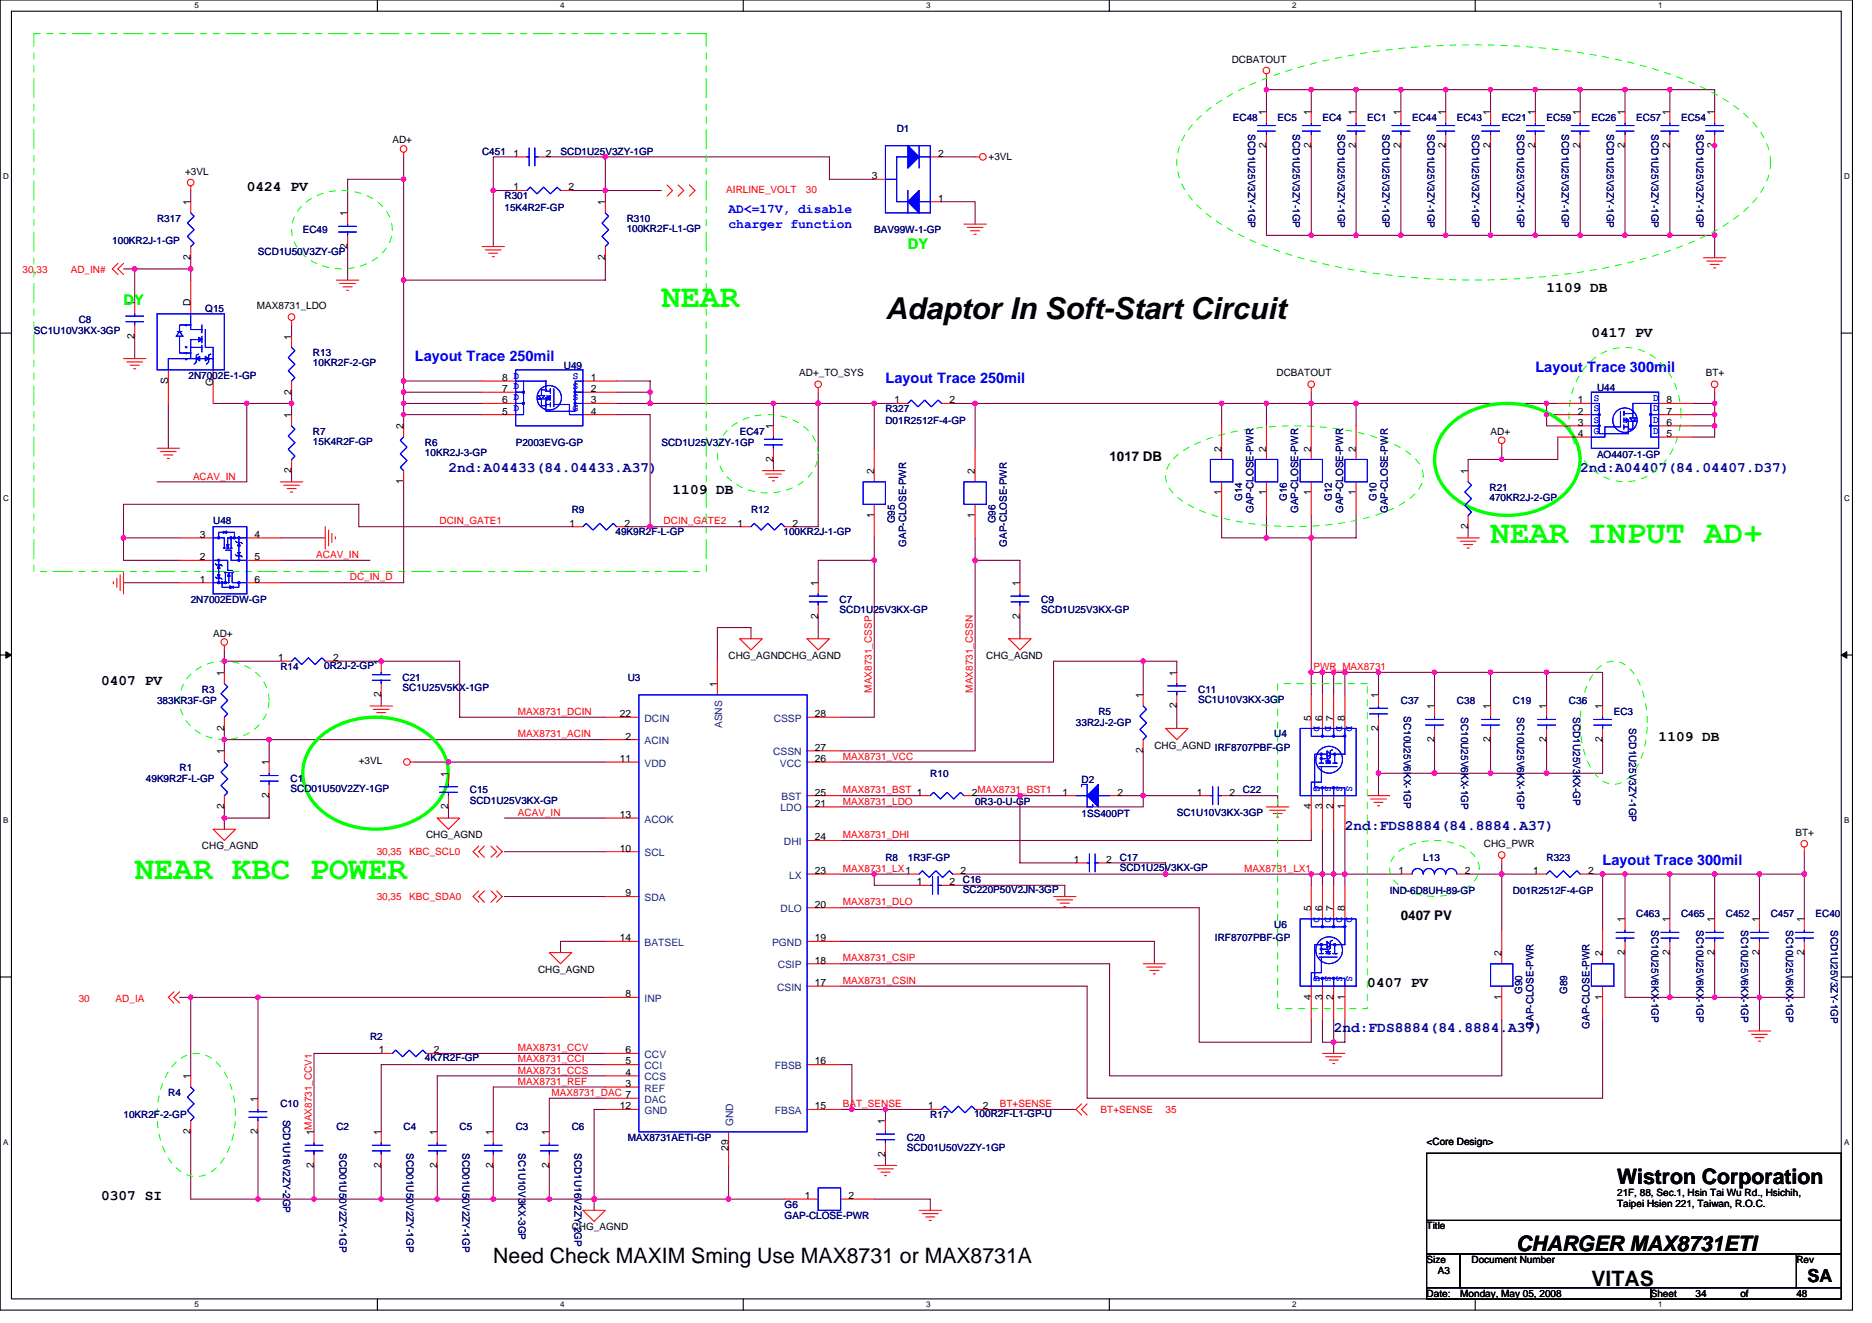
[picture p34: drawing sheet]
<svg xmlns="http://www.w3.org/2000/svg" width="297mm" height="210mm" viewBox="0 0 297 210" stroke-linecap="round" stroke-linejoin="round" font-family="sans-serif">
<defs><g id="words">
<g font-size="5.1" fill="#0f0">
<text x="104.9" y="48.8">NEAR</text>
<text x="236.5" y="86.1">NEAR INPUT AD+</text>
<text x="21.4" y="139.4">NEAR KBC POWER</text>
</g>
<text font-size="4.8" x="140.5" y="50.7">Adaptor In Soft-Start Circuit</text>
<g font-size="3.4">
<text x="256.6" y="187.9">Wistron Corporation</text>
<text x="78.3" y="200.4">Need Check MAXIM Sming Use MAX8731 or MAX8731A</text>
<text x="240.6" y="198.5">CHARGER MAX8731ETI</text>
<text x="252.5" y="204">VITAS</text>
</g>
<text font-size="2.8" x="286.8" y="203.4">SA</text>
<g font-size="2.3">
<text x="39.2" y="30.4">0424 PV</text>
<text x="245.4" y="46.4">1109 DB</text>
<text x="252.5" y="53.5">0417 PV</text>
<text x="106.7" y="78.4">1109 DB</text>
<text x="16" y="108.6">0407 PV</text>
<text x="263.2" y="117.5">1109 DB</text>
<text x="217" y="156.6">0407 PV</text>
<text x="16" y="190.4">0307 SI</text>
</g>
<g font-size="2.3" fill="#0f0">
<text x="144.1" y="39.5">DY</text>
<text x="19.6" y="48.4">DY</text>
</g>
<g font-size="2.3" fill="#00f">
<text x="28.8" y="51.7">.</text>
<text x="28.8" y="55.3">.</text>
<text x="28.8" y="56.2">.</text>
<text x="28.8" y="57">.</text>
<text x="32.4" y="57">.</text>
<text x="65.8" y="57.3">Layout Trace 250mil</text>
<text x="243.6" y="59">Layout Trace 300mil</text>
<text x="140.5" y="60.8">Layout Trace 250mil</text>
<text x="254.3" y="137.3">Layout Trace 300mil</text>
</g>
<g font-size="2.3" fill="#0000a0">
<text x="71.2" y="74.8">2nd:A04433(84.04433.A37)</text>
<text x="250.7" y="74.8">2nd:A04407(84.04407.D37)</text>
<text x="213.4" y="131.7">2nd:FDS8884(84.8884.A37)</text>
<text x="211.6" y="163.7">2nd:FDS8884(84.8884.A37)</text>
</g>
<g font-size="2.1" fill="#00f">
<text x="115.6" y="33.8">AD&lt;=17V, disable</text>
<text x="115.6" y="36.2">charger function</text>
</g>
<g font-size="2.1">
<text x="176.1" y="73.1">1017 DB</text>
<text x="222.3" y="146">0407 PV</text>
</g>
<g font-size="1.6">
<text x="195.4" y="9.9">DCBATOUT</text>
<text x="62.3" y="22.8">AD+</text>
<text x="200.9" y="23.5" transform="rotate(-90 200.9 23.5)">2</text>
<text x="200.9" y="18.3" transform="rotate(-90 200.9 18.3)">1</text>
<text x="208" y="23.5" transform="rotate(-90 208 23.5)">2</text>
<text x="208" y="18.3" transform="rotate(-90 208 18.3)">1</text>
<text x="215.2" y="23.5" transform="rotate(-90 215.2 23.5)">2</text>
<text x="215.2" y="18.3" transform="rotate(-90 215.2 18.3)">1</text>
<text x="222.3" y="23.5" transform="rotate(-90 222.3 23.5)">2</text>
<text x="222.3" y="18.3" transform="rotate(-90 222.3 18.3)">1</text>
<text x="229.4" y="23.5" transform="rotate(-90 229.4 23.5)">2</text>
<text x="229.4" y="18.3" transform="rotate(-90 229.4 18.3)">1</text>
<text x="236.5" y="23.5" transform="rotate(-90 236.5 23.5)">2</text>
<text x="236.5" y="18.3" transform="rotate(-90 236.5 18.3)">1</text>
<text x="243.6" y="23.5" transform="rotate(-90 243.6 23.5)">2</text>
<text x="243.6" y="18.3" transform="rotate(-90 243.6 18.3)">1</text>
<text x="250.7" y="23.5" transform="rotate(-90 250.7 23.5)">2</text>
<text x="250.7" y="18.3" transform="rotate(-90 250.7 18.3)">1</text>
<text x="257.8" y="23.5" transform="rotate(-90 257.8 23.5)">2</text>
<text x="257.8" y="18.3" transform="rotate(-90 257.8 18.3)">1</text>
<text x="264.9" y="23.5" transform="rotate(-90 264.9 23.5)">2</text>
<text x="264.9" y="18.3" transform="rotate(-90 264.9 18.3)">1</text>
<text x="272.1" y="23.5" transform="rotate(-90 272.1 23.5)">2</text>
<text x="272.1" y="18.3" transform="rotate(-90 272.1 18.3)">1</text>
<text x="29.4" y="27.7">+3VL</text>
<text x="81.5" y="24.9">1</text>
<text x="86.6" y="24.9">2</text>
<text x="138.4" y="28.4">3</text>
<text x="148.9" y="24.9">2</text>
<text x="156.9" y="25.4">+3VL</text>
<text x="30.2" y="32.5" transform="rotate(-90 30.2 32.5)">1</text>
<text x="55.1" y="34.3" transform="rotate(-90 55.1 34.3)">1</text>
<text x="81.5" y="30.2">1</text>
<text x="90.2" y="30.2">2</text>
<text x="96" y="32.5" transform="rotate(-90 96 32.5)">1</text>
<text x="148.9" y="32">1</text>
<text x="30.2" y="41.3" transform="rotate(-90 30.2 41.3)">2</text>
<text x="55.1" y="39.5" transform="rotate(-90 55.1 39.5)">2</text>
<text x="96" y="41.3" transform="rotate(-90 96 41.3)">2</text>
<text x="21.4" y="53.7" transform="rotate(-90 21.4 53.7)">2</text>
<text x="21.4" y="48.5" transform="rotate(-90 21.4 48.5)">1</text>
<text x="30.2" y="48.5" transform="rotate(-90 30.2 48.5)">D</text>
<text x="40.8" y="49.1">MAX8731_LDO</text>
<text x="46.2" y="53.9" transform="rotate(-90 46.2 53.9)">1</text>
<text x="126.8" y="59.7">AD+_TO_SYS</text>
<text x="202.6" y="59.7">DCBATOUT</text>
<text x="270.7" y="59.7">BT+</text>
<text x="26.7" y="61" transform="rotate(-90 26.7 61)">S</text>
<text x="33.8" y="61.2" transform="rotate(-90 33.8 61.2)">G</text>
<text x="46.2" y="62.6" transform="rotate(-90 46.2 62.6)">2</text>
<text x="79.7" y="65.8">5</text>
<text x="79.7" y="64">6</text>
<text x="79.7" y="62.2">7</text>
<text x="79.7" y="60.4">8 D</text>
<text x="93.7" y="60.4">1</text>
<text x="93.7" y="62.2">2</text>
<text x="93.7" y="64">3</text>
<text x="93.7" y="65.8">4</text>
<text x="141.9" y="64">1</text>
<text x="150.6" y="64">2</text>
<text x="250.4" y="64">1</text>
<text x="250.4" y="65.8">2</text>
<text x="264.4" y="65.8">7</text>
<text x="264.4" y="64">8</text>
<text x="46.2" y="66.3" transform="rotate(-90 46.2 66.3)">1</text>
<text x="64" y="68.1" transform="rotate(-90 64 68.1)">2</text>
<text x="122.7" y="68.1" transform="rotate(-90 122.7 68.1)">1</text>
<text x="193.8" y="71.6" transform="rotate(-90 193.8 71.6)">2</text>
<text x="200.9" y="71.6" transform="rotate(-90 200.9 71.6)">2</text>
<text x="208" y="71.6" transform="rotate(-90 208 71.6)">2</text>
<text x="215.2" y="71.6" transform="rotate(-90 215.2 71.6)">2</text>
<text x="236.5" y="69">AD+</text>
<text x="250.4" y="67.5">3</text>
<text x="250.4" y="69.3">4</text>
<text x="264.4" y="69.3">5</text>
<text x="264.4" y="67.5">6</text>
<text x="46.2" y="75.1" transform="rotate(-90 46.2 75.1)">2</text>
<text x="64" y="76.8" transform="rotate(-90 64 76.8)">1</text>
<text x="122.7" y="73.3" transform="rotate(-90 122.7 73.3)">2</text>
<text x="138.7" y="75.2" transform="rotate(-90 138.7 75.2)">2</text>
<text x="154.7" y="75.2" transform="rotate(-90 154.7 75.2)">2</text>
<text x="232.9" y="75.2" transform="rotate(-90 232.9 75.2)">1</text>
<text x="90.4" y="83.5">1</text>
<text x="99.1" y="83.5">2</text>
<text x="117" y="83.5">1</text>
<text x="125.7" y="83.5">2</text>
<text x="138.7" y="82.2" transform="rotate(-90 138.7 82.2)">1</text>
<text x="154.7" y="82.2" transform="rotate(-90 154.7 82.2)">1</text>
<text x="193.8" y="78.6" transform="rotate(-90 193.8 78.6)">1</text>
<text x="200.9" y="78.6" transform="rotate(-90 200.9 78.6)">1</text>
<text x="208" y="78.6" transform="rotate(-90 208 78.6)">1</text>
<text x="215.2" y="78.6" transform="rotate(-90 215.2 78.6)">1</text>
<text x="232.9" y="83.9" transform="rotate(-90 232.9 83.9)">2</text>
<text x="31.7" y="88.9">2</text>
<text x="31.7" y="85.3">3</text>
<text x="40.4" y="85.3">4</text>
<text x="40.4" y="88.9">5</text>
<text x="31.7" y="92.4">1</text>
<text x="40.4" y="92.4">6</text>
<text x="129.8" y="93" transform="rotate(-90 129.8 93)">1</text>
<text x="161.8" y="93" transform="rotate(-90 161.8 93)">1</text>
<text x="33.8" y="101">AD+</text>
<text x="129.8" y="98.2" transform="rotate(-90 129.8 98.2)">2</text>
<text x="161.8" y="98.2" transform="rotate(-90 161.8 98.2)">2</text>
<text x="35.6" y="107.2" transform="rotate(-90 35.6 107.2)">1</text>
<text x="44.1" y="104.9">1</text>
<text x="52.8" y="104.9">2</text>
<text x="60.5" y="105.4" transform="rotate(-90 60.5 105.4)">1</text>
<text x="115.6" y="104.5">CHG_AGNDCHG_AGND</text>
<text x="156.5" y="104.5">CHG_AGND</text>
<text x="186.7" y="107.2" transform="rotate(-90 186.7 107.2)">1</text>
<text x="60.5" y="110.6" transform="rotate(-90 60.5 110.6)">2</text>
<text x="98.4" y="113.8">22</text>
<text x="113.8" y="109" transform="rotate(-90 113.8 109)">1</text>
<text x="129.3" y="113.8">28</text>
<text x="181.4" y="110.8" transform="rotate(-90 181.4 110.8)">1</text>
<text x="186.7" y="112.4" transform="rotate(-90 186.7 112.4)">2</text>
<text x="218.7" y="110.8" transform="rotate(-90 218.7 110.8)">1</text>
<text x="227.6" y="112.5" transform="rotate(-90 227.6 112.5)">1</text>
<text x="236.5" y="112.5" transform="rotate(-90 236.5 112.5)">1</text>
<text x="245.4" y="112.5" transform="rotate(-90 245.4 112.5)">1</text>
<text x="254.3" y="112.5" transform="rotate(-90 254.3 112.5)">1</text>
<text x="35.6" y="119.7" transform="rotate(-90 35.6 119.7)">1</text>
<text x="35.6" y="116" transform="rotate(-90 35.6 116)">2</text>
<text x="99.2" y="117.3">2</text>
<text x="129.3" y="119.1">27</text>
<text x="181.4" y="119.5" transform="rotate(-90 181.4 119.5)">2</text>
<text x="183.2" y="118.8">CHG_AGND IRF8707PBF-GP</text>
<text x="208" y="114.3" transform="rotate(-90 208 114.3)">5</text>
<text x="209.8" y="114.3" transform="rotate(-90 209.8 114.3)">6</text>
<text x="211.6" y="114.3" transform="rotate(-90 211.6 114.3)">7</text>
<text x="213.4" y="114.3" transform="rotate(-90 213.4 114.3)">8</text>
<text x="218.7" y="116" transform="rotate(-90 218.7 116)">2</text>
<text x="227.6" y="117.7" transform="rotate(-90 227.6 117.7)">2</text>
<text x="236.5" y="117.7" transform="rotate(-90 236.5 117.7)">2</text>
<text x="245.4" y="117.7" transform="rotate(-90 245.4 117.7)">2</text>
<text x="254.3" y="117.7" transform="rotate(-90 254.3 117.7)">2</text>
<text x="42.7" y="121.4" transform="rotate(-90 42.7 121.4)">1</text>
<text x="56.9" y="121.3">+3VL</text>
<text x="71.1" y="123.2" transform="rotate(-90 71.1 123.2)">1</text>
<text x="98.4" y="120.9">11</text>
<text x="129.3" y="120.9">26</text>
<text x="35.6" y="128.4" transform="rotate(-90 35.6 128.4)">2</text>
<text x="42.7" y="126.6" transform="rotate(-90 42.7 126.6)">2</text>
<text x="71.1" y="128.4" transform="rotate(-90 71.1 128.4)">2</text>
<text x="98.4" y="129.8">13</text>
<text x="129.3" y="126.2">25</text>
<text x="129.3" y="128">21</text>
<text x="154.2" y="126.2">2MAX8731_BST1</text>
<text x="168.6" y="126.2">1</text>
<text x="177.3" y="126.2">2</text>
<text x="189.9" y="126.2">1</text>
<text x="195.1" y="126.2">2</text>
<text x="208" y="128.4" transform="rotate(-90 208 128.4)">4</text>
<text x="209.8" y="128.4" transform="rotate(-90 209.8 128.4)">3</text>
<text x="211.6" y="128.4" transform="rotate(-90 211.6 128.4)">2</text>
<text x="213.4" y="128.4" transform="rotate(-90 213.4 128.4)">1</text>
<text x="32" y="134.8">CHG_AGND</text>
<text x="67.6" y="133">CHG_AGND</text>
<text x="98.4" y="135.1">10</text>
<text x="129.3" y="133.3">24</text>
<text x="170.4" y="136.9">1</text>
<text x="175.5" y="136.9">2</text>
<text x="235.5" y="134.4">CHG_PWR</text>
<text x="284.9" y="132.6">BT+</text>
<text x="99.2" y="142.2">9</text>
<text x="129.3" y="138.7">23</text>
<text x="129.3" y="144">20</text>
<text x="145.5" y="140.4">1</text>
<text x="150.6" y="140.4">2</text>
<text x="152.4" y="138.7">2</text>
<text x="221.9" y="138.7">1</text>
<text x="232.4" y="138.7">2</text>
<text x="243.3" y="138.7">1</text>
<text x="252" y="138.7">2</text>
<text x="98.4" y="149.3">14</text>
<text x="129.3" y="149.3">19</text>
<text x="208" y="144.5" transform="rotate(-90 208 144.5)">5</text>
<text x="209.8" y="144.5" transform="rotate(-90 209.8 144.5)">6</text>
<text x="211.6" y="144.5" transform="rotate(-90 211.6 144.5)">7</text>
<text x="213.4" y="144.5" transform="rotate(-90 213.4 144.5)">8</text>
<text x="257.8" y="146.3" transform="rotate(-90 257.8 146.3)">1</text>
<text x="264.9" y="146.3" transform="rotate(-90 264.9 146.3)">1</text>
<text x="272.1" y="146.3" transform="rotate(-90 272.1 146.3)">1</text>
<text x="279.2" y="146.3" transform="rotate(-90 279.2 146.3)">1</text>
<text x="286.3" y="146.3" transform="rotate(-90 286.3 146.3)">1</text>
<text x="85.4" y="154.3">CHG_AGND</text>
<text x="129.3" y="152.9">18</text>
<text x="238.3" y="151.7" transform="rotate(-90 238.3 151.7)">2</text>
<text x="254.3" y="151.7" transform="rotate(-90 254.3 151.7)">2</text>
<text x="257.8" y="151.5" transform="rotate(-90 257.8 151.5)">2</text>
<text x="264.9" y="151.5" transform="rotate(-90 264.9 151.5)">2</text>
<text x="272.1" y="151.5" transform="rotate(-90 272.1 151.5)">2</text>
<text x="279.2" y="151.5" transform="rotate(-90 279.2 151.5)">2</text>
<text x="286.3" y="151.5" transform="rotate(-90 286.3 151.5)">2</text>
<text x="99.2" y="158.2">8</text>
<text x="129.3" y="156.4">17</text>
<text x="208" y="158.6" transform="rotate(-90 208 158.6)">4</text>
<text x="209.8" y="158.6" transform="rotate(-90 209.8 158.6)">3</text>
<text x="211.6" y="158.6" transform="rotate(-90 211.6 158.6)">2</text>
<text x="213.4" y="158.6" transform="rotate(-90 213.4 158.6)">1</text>
<text x="238.3" y="158.6" transform="rotate(-90 238.3 158.6)">1</text>
<text x="254.3" y="158.6" transform="rotate(-90 254.3 158.6)">1</text>
<text x="60.1" y="167.1">1</text>
<text x="68.9" y="167.1">2</text>
<text x="99.2" y="167.1">6</text>
<text x="30.2" y="171.2" transform="rotate(-90 30.2 171.2)">1</text>
<text x="99.2" y="168.9">5</text>
<text x="99.2" y="170.7">4</text>
<text x="99.2" y="172.4">3</text>
<text x="129.3" y="168.9">16</text>
<text x="30.2" y="180" transform="rotate(-90 30.2 180)">2</text>
<text x="40.9" y="180" transform="rotate(-90 40.9 180)">2</text>
<text x="40.9" y="174.8" transform="rotate(-90 40.9 174.8)">1</text>
<text x="98.4" y="176">12</text>
<text x="129.3" y="176">15</text>
<text x="140.5" y="178.3" transform="rotate(-90 140.5 178.3)">1</text>
<text x="147.3" y="176">1</text>
<text x="156" y="176">2</text>
<text x="49.8" y="185.3" transform="rotate(-90 49.8 185.3)">2</text>
<text x="49.8" y="180.1" transform="rotate(-90 49.8 180.1)">1MAX8731_CCV1</text>
<text x="60.5" y="185.3" transform="rotate(-90 60.5 185.3)">2</text>
<text x="60.5" y="180.1" transform="rotate(-90 60.5 180.1)">1</text>
<text x="69.4" y="185.3" transform="rotate(-90 69.4 185.3)">2</text>
<text x="69.4" y="180.1" transform="rotate(-90 69.4 180.1)">1</text>
<text x="78.2" y="185.3" transform="rotate(-90 78.2 185.3)">2</text>
<text x="78.2" y="180.1" transform="rotate(-90 78.2 180.1)">1</text>
<text x="87.1" y="185.3" transform="rotate(-90 87.1 185.3)">2</text>
<text x="87.1" y="180.1" transform="rotate(-90 87.1 180.1)">1</text>
<text x="115.6" y="182.6" transform="rotate(-90 115.6 182.6)">29</text>
<text x="140.5" y="183.5" transform="rotate(-90 140.5 183.5)">2</text>
<text x="226.4" y="181.7">&lt;Core Design&gt;</text>
<text x="127.7" y="190.2">1</text>
<text x="134.6" y="190.2">2</text>
<text x="256.6" y="189.7">21F, 88, Sec.1, Hsin Tai Wu Rd., Hsichih,</text>
<text x="256.6" y="191.5">Taipei Hsien 221, Taiwan, R.O.C.</text>
<text x="90.7" y="195.2">CHG_AGND</text>
<text x="226.4" y="195.1">Title</text>
<text x="226.4" y="200.4">Size</text>
<text x="228.2" y="202.2">A3</text>
<text x="233.5" y="200.4">Document Number</text>
<text x="285" y="200.4">Rev</text>
<text x="226.4" y="205.7">Date:</text>
<text x="231.7" y="205.7">Monday, May 05, 2008</text>
<text x="261.9" y="205.7">Sheet</text>
<text x="269" y="205.7">34</text>
<text x="276.2" y="205.7">of</text>
<text x="285" y="205.7">48</text>
</g>
<g font-size="1.6" fill="#000080">
<text x="142.3" y="21">D1</text>
<text x="195.6" y="19.2">EC48</text>
<text x="198.1" y="21.3" transform="rotate(90 198.1 21.3)">SCD1U25V3ZY-1GP</text>
<text x="202.7" y="19.2">EC5</text>
<text x="205.2" y="21.3" transform="rotate(90 205.2 21.3)">SCD1U25V3ZY-1GP</text>
<text x="209.8" y="19.2">EC4</text>
<text x="212.3" y="21.3" transform="rotate(90 212.3 21.3)">SCD1U25V3ZY-1GP</text>
<text x="217" y="19.2">EC1</text>
<text x="219.4" y="21.3" transform="rotate(90 219.4 21.3)">SCD1U25V3ZY-1GP</text>
<text x="224.1" y="19.2">EC44</text>
<text x="226.5" y="21.3" transform="rotate(90 226.5 21.3)">SCD1U25V3ZY-1GP</text>
<text x="231.2" y="19.2">EC43</text>
<text x="233.6" y="21.3" transform="rotate(90 233.6 21.3)">SCD1U25V3ZY-1GP</text>
<text x="238.3" y="19.2">EC21</text>
<text x="240.7" y="21.3" transform="rotate(90 240.7 21.3)">SCD1U25V3ZY-1GP</text>
<text x="245.4" y="19.2">EC59</text>
<text x="247.8" y="21.3" transform="rotate(90 247.8 21.3)">SCD1U25V3ZY-1GP</text>
<text x="252.5" y="19.2">EC26</text>
<text x="254.9" y="21.3" transform="rotate(90 254.9 21.3)">SCD1U25V3ZY-1GP</text>
<text x="259.6" y="19.2">EC57</text>
<text x="262.1" y="21.3" transform="rotate(90 262.1 21.3)">SCD1U25V3ZY-1GP</text>
<text x="266.7" y="19.2">EC54</text>
<text x="269.2" y="21.3" transform="rotate(90 269.2 21.3)">SCD1U25V3ZY-1GP</text>
<text x="76.5" y="24.5">C451</text>
<text x="88.9" y="24.5">SCD1U25V3ZY-1GP</text>
<text x="24.9" y="35.2">R317</text>
<text x="80" y="31.6">R301</text>
<text x="80" y="33.4">15K4R2F-GP</text>
<text x="99.4" y="35.2">R310</text>
<text x="17.8" y="38.8">100KR2J-1-GP</text>
<text x="40.9" y="40.5">SCD1U50V3ZY-GP</text>
<text x="48" y="37">EC49</text>
<text x="99.4" y="36.8">100KR2F-L1-GP</text>
<text x="138.7" y="37">BAV99W-1-GP</text>
<text x="5.4" y="53">SC1U10V3KX-3GP</text>
<text x="12.5" y="51.2">C8</text>
<text x="32.6" y="49.4">Q15</text>
<text x="49.7" y="56.5">R13</text>
<text x="49.7" y="58.1">10KR2F-2-GP</text>
<text x="89.5" y="58.5">U49</text>
<text x="29.9" y="60.1">2N7002E-1-GP</text>
<text x="140.5" y="65.4">R327</text>
<text x="253.4" y="62">U44</text>
<text x="49.7" y="69">R7</text>
<text x="49.7" y="70.6">15K4R2F-GP</text>
<text x="67.4" y="70.8">R6</text>
<text x="81.8" y="70.8">P2003EVG-GP</text>
<text x="104.9" y="70.8">SCD1U25V3ZY-1GP</text>
<text x="117.4" y="69">EC47</text>
<text x="140.5" y="67.2">D01R2512F-4-GP</text>
<text x="67.4" y="72.4">10KR2J-3-GP</text>
<text x="236.3" y="77.9">R21</text>
<text x="253.4" y="72.7">AO4407-1-GP</text>
<text x="33.8" y="83.2">U48</text>
<text x="90.7" y="81.4">R9</text>
<text x="119.2" y="81.4">R12</text>
<text x="142" y="83" transform="rotate(-90 142 83)">G95</text>
<text x="158" y="83" transform="rotate(-90 158 83)">G96</text>
<text x="197.1" y="79.5" transform="rotate(-90 197.1 79.5)">G14</text>
<text x="198.9" y="81.4" transform="rotate(-90 198.9 81.4)">GAP-CLOSE-PWR</text>
<text x="204.2" y="79.5" transform="rotate(-90 204.2 79.5)">G16</text>
<text x="206" y="81.4" transform="rotate(-90 206 81.4)">GAP-CLOSE-PWR</text>
<text x="211.3" y="79.5" transform="rotate(-90 211.3 79.5)">G12</text>
<text x="213.1" y="81.4" transform="rotate(-90 213.1 81.4)">GAP-CLOSE-PWR</text>
<text x="218.4" y="79.5" transform="rotate(-90 218.4 79.5)">G10</text>
<text x="220.2" y="81.4" transform="rotate(-90 220.2 81.4)">GAP-CLOSE-PWR</text>
<text x="236.3" y="79.5">470KR2J-2-GP</text>
<text x="97.7" y="84.8">49K9R2F-L-GP</text>
<text x="124.3" y="84.8">100KR2J-1-GP</text>
<text x="143.8" y="86.8" transform="rotate(-90 143.8 86.8)">GAP-CLOSE-PWR</text>
<text x="159.8" y="86.8" transform="rotate(-90 159.8 86.8)">GAP-CLOSE-PWR</text>
<text x="30.3" y="95.7">2N7002EDW-GP</text>
<text x="133.2" y="95.7">C7</text>
<text x="165.2" y="95.7">C9</text>
<text x="133.2" y="97.3">SCD1U25V3KX-GP</text>
<text x="165.2" y="97.3">SCD1U25V3KX-GP</text>
<text x="44.5" y="106.3">R14</text>
<text x="51.4" y="106.2">0R2J-2-GP</text>
<text x="24.9" y="111.7">383KR3F-GP</text>
<text x="32" y="109.9">R3</text>
<text x="63.9" y="108.1">C21</text>
<text x="63.9" y="109.7">SC1U25V5KX-1GP</text>
<text x="99.6" y="108.1">U3</text>
<text x="174.3" y="113.4">R5</text>
<text x="190.1" y="109.9">C11</text>
<text x="190.1" y="111.5">SC1U10V3KX-3GP</text>
<text x="222.3" y="111.7">C37</text>
<text x="222.8" y="113.6" transform="rotate(90 222.8 113.6)">SC10U25V6KX-1GP</text>
<text x="231.2" y="111.7">C38</text>
<text x="231.8" y="113.8" transform="rotate(90 231.8 113.8)">SC10U25V6KX-1GP</text>
<text x="240.1" y="111.7">C19</text>
<text x="240.7" y="113.8" transform="rotate(90 240.7 113.8)">SC10U25V6KX-1GP</text>
<text x="249" y="111.7">C36</text>
<text x="249.6" y="113.8" transform="rotate(90 249.6 113.8)">SCD1U25V3KX-GP</text>
<text x="256.1" y="113.4">EC3</text>
<text x="170.7" y="115.2">33R2J-2-GP</text>
<text x="192.8" y="119.1">IRF8707PBF-GP</text>
<text x="202.2" y="117">U4</text>
<text x="258.5" y="115.6" transform="rotate(90 258.5 115.6)">SCD1U25V3ZY-1GP</text>
<text x="23.2" y="124.1">49K9R2F-L-GP</text>
<text x="28.5" y="122.3">R1</text>
<text x="46.1" y="124.1">C1</text>
<text x="46.1" y="125.7">SCD01U50V2ZY-1GP</text>
<text x="74.5" y="125.9">C15</text>
<text x="147.6" y="123.2">R10</text>
<text x="171.6" y="124.3">D2</text>
<text x="197.2" y="125.9">C22</text>
<text x="74.5" y="127.5">SCD1U25V3KX-GP</text>
<text x="154.7" y="127.7">0R3-0-U-GP</text>
<text x="171.6" y="129.6">1SS400PT</text>
<text x="186.7" y="129.4">SC1U10V3KX-3GP</text>
<text x="140.5" y="136.5">R8</text>
<text x="144.1" y="136.5">1R3F-GP</text>
<text x="177.7" y="136.5">C17</text>
<text x="225.8" y="136.5">L13</text>
<text x="245.4" y="136.5">R323</text>
<text x="152.8" y="140.1">C16</text>
<text x="152.8" y="141.7">SC220P50V2JN-3GP</text>
<text x="177.7" y="138.2">SCD1U25V3KX-GP</text>
<text x="220.5" y="141.9">IND-6D8UH-89-GP</text>
<text x="240.1" y="141.9">D01R2512F-4-GP</text>
<text x="192.8" y="149.4">IRF8707PBF-GP</text>
<text x="202.2" y="147.2">U6</text>
<text x="259.6" y="145.4">C463</text>
<text x="262.1" y="147.6" transform="rotate(90 262.1 147.6)">SC10U25V6KX-1GP</text>
<text x="266.7" y="145.4">C465</text>
<text x="269.2" y="147.6" transform="rotate(90 269.2 147.6)">SC10U25V6KX-1GP</text>
<text x="273.9" y="145.4">C452</text>
<text x="276.3" y="147.6" transform="rotate(90 276.3 147.6)">SC10U25V6KX-1GP</text>
<text x="281" y="145.4">C457</text>
<text x="283.4" y="147.6" transform="rotate(90 283.4 147.6)">SC10U25V6KX-1GP</text>
<text x="288.1" y="145.4">EC40</text>
<text x="290.5" y="147.6" transform="rotate(90 290.5 147.6)">SCD1U25V3ZY-1GP</text>
<text x="241.6" y="157.7" transform="rotate(-90 241.6 157.7)">G90</text>
<text x="248.7" y="157.7" transform="rotate(-90 248.7 157.7)">G89</text>
<text x="58.7" y="165">R2</text>
<text x="243.3" y="163.2" transform="rotate(-90 243.3 163.2)">GAP-CLOSE-PWR</text>
<text x="252.2" y="163.2" transform="rotate(-90 252.2 163.2)">GAP-CLOSE-PWR</text>
<text x="26.7" y="173.9">R4</text>
<text x="67.4" y="168.4">4K7R2F-GP</text>
<text x="19.6" y="177.4">10KR2F-2-GP</text>
<text x="44.5" y="175.7">C10</text>
<text x="45" y="177.6" transform="rotate(90 45 177.6)">SCD1U16V2ZY-2GP</text>
<text x="53.4" y="179.2">C2</text>
<text x="64" y="179.2">C4</text>
<text x="72.9" y="179.2">C5</text>
<text x="81.8" y="179.2">C3</text>
<text x="90.7" y="179.2">C6</text>
<text x="147.6" y="177.4">R17</text>
<text x="154.6" y="177.3">100R2F-L1-GP-U</text>
<text x="53.8" y="183" transform="rotate(90 53.8 183)">SCD01U50V2ZY-1GP</text>
<text x="64.5" y="183" transform="rotate(90 64.5 183)">SCD01U50V2ZY-1GP</text>
<text x="73.4" y="183" transform="rotate(90 73.4 183)">SCD01U50V2ZY-1GP</text>
<text x="82.3" y="183" transform="rotate(90 82.3 183)">SC1U10V3KX-3GP</text>
<text x="91.2" y="183" transform="rotate(90 91.2 183)">SCD1U16V2ZY-2GP</text>
<text x="99.6" y="181">MAX8731AETI-GP</text>
<text x="143.9" y="181">C20</text>
<text x="143.9" y="182.6">SCD01U50V2ZY-1GP</text>
<text x="124.5" y="191.7">G6</text>
<text x="124.5" y="193.4">GAP-CLOSE-PWR</text>
</g>
<g font-size="1.6" fill="#f00">
<text x="115.2" y="30.6">AIRLINE_VOLT</text>
<text x="127.9" y="30.6">30</text>
<text x="3.6" y="43.4">30,33</text>
<text x="11.2" y="43.4">AD_IN#</text>
<text x="30.6" y="76.1">ACAV_IN</text>
<text x="69.7" y="83.2">DCIN_GATE1</text>
<text x="105.3" y="83.2">DCIN_GATE2</text>
<text x="50.2" y="88.5">ACAV_IN</text>
<text x="55.5" y="92.1">DC_IN_D</text>
<text x="208.4" y="106.3">PWR_MAX8731</text>
<text x="82.2" y="113.4">MAX8731_DCIN</text>
<text x="138.4" y="109.9" transform="rotate(-90 138.4 109.9)">MAX8731_CSSP</text>
<text x="154.4" y="109.9" transform="rotate(-90 154.4 109.9)">MAX8731_CSSN</text>
<text x="82.2" y="117">MAX8731_ACIN</text>
<text x="133.7" y="120.5">MAX8731_VCC</text>
<text x="133.7" y="125.9">MAX8731_BST 1</text>
<text x="82.2" y="129.4">ACAV_IN</text>
<text x="133.7" y="127.7">MAX8731_LDO</text>
<text x="59.8" y="135.7">30,35</text>
<text x="64.9" y="135.7">KBC_SCL0</text>
<text x="133.7" y="133">MAX8731_DHI</text>
<text x="59.8" y="142.8">30,35</text>
<text x="64.9" y="142.8">KBC_SDA0</text>
<text x="133.7" y="143.7">MAX8731_DLO</text>
<text x="133.7" y="138.3">MAX8731_LX1</text>
<text x="197.4" y="138.3">MAX8731_LX1</text>
<text x="133.7" y="152.5">MAX8731_CSIP</text>
<text x="12.5" y="158.9">30</text>
<text x="18.3" y="158.9">AD_IA</text>
<text x="133.7" y="156.1">MAX8731_CSIN</text>
<text x="82.2" y="166.8">MAX8731_CCV</text>
<text x="82.2" y="168.6">MAX8731_CCI</text>
<text x="82.2" y="170.3">MAX8731_CCS</text>
<text x="82.2" y="172.1">MAX8731_REF</text>
<text x="87.5" y="173.9">MAX8731_DAC 7</text>
<text x="133.7" y="175.7">BAT_SENSE</text>
<text x="158.6" y="175.7">BT+SENSE</text>
<text x="174.6" y="176.6">BT+SENSE</text>
<text x="185" y="176.6">35</text>
</g>
<g font-size="1.6" fill="#00f">
<text x="81.5" y="65.3">D</text>
<text x="81.5" y="63.5">D</text>
<text x="81.5" y="61.7">D</text>
<text x="81.5" y="60.1">D</text>
<text x="90.9" y="60.1">S</text>
<text x="90.9" y="61.7">S</text>
<text x="90.9" y="63.5">S</text>
<text x="90.9" y="65.3">G</text>
<text x="252.9" y="63.6">S</text>
<text x="252.9" y="65.3">S</text>
<text x="262.3" y="65.3">D</text>
<text x="262.3" y="63.6">D</text>
<text x="252.9" y="67">S</text>
<text x="252.9" y="68.8">G</text>
<text x="262.3" y="68.8">D</text>
<text x="262.3" y="67">D</text>
<text x="208.5" y="115.2" transform="rotate(90 208.5 115.2)">D</text>
<text x="210.3" y="115.2" transform="rotate(90 210.3 115.2)">D</text>
<text x="212" y="115.2" transform="rotate(90 212 115.2)">D</text>
<text x="213.7" y="115.2" transform="rotate(90 213.7 115.2)">D</text>
<text x="208.5" y="124.6" transform="rotate(90 208.5 124.6)">G</text>
<text x="210.3" y="124.6" transform="rotate(90 210.3 124.6)">S</text>
<text x="212" y="124.6" transform="rotate(90 212 124.6)">S</text>
<text x="213.7" y="124.6" transform="rotate(90 213.7 124.6)">S</text>
<text x="208.5" y="145.4" transform="rotate(90 208.5 145.4)">D</text>
<text x="210.3" y="145.4" transform="rotate(90 210.3 145.4)">D</text>
<text x="212" y="145.4" transform="rotate(90 212 145.4)">D</text>
<text x="213.7" y="145.4" transform="rotate(90 213.7 145.4)">D</text>
<text x="208.5" y="154.9" transform="rotate(90 208.5 154.9)">G</text>
<text x="210.3" y="154.9" transform="rotate(90 210.3 154.9)">S</text>
<text x="212" y="154.9" transform="rotate(90 212 154.9)">S</text>
<text x="213.7" y="154.9" transform="rotate(90 213.7 154.9)">S</text>
</g>
<g font-size="1.6" fill="#004080">
<text x="102.3" y="114.5">DCIN</text>
<text x="102.3" y="118.1">ACIN</text>
<text x="114.6" y="115.5" transform="rotate(-90 114.6 115.5)">ASNS</text>
<text x="122.7" y="119.8">CSSN</text>
<text x="122.8" y="114.5">CSSP</text>
<text x="102.3" y="121.6">VDD</text>
<text x="123.8" y="121.6">VCC</text>
<text x="102.3" y="130.5">ACOK</text>
<text x="123.9" y="128.7">LDO</text>
<text x="124" y="127">BST</text>
<text x="102.3" y="135.8">SCL</text>
<text x="124.4" y="134.1">DHI</text>
<text x="102.3" y="143">SDA</text>
<text x="125.2" y="139.4">LX</text>
<text x="123.9" y="144.7">DLO</text>
<text x="102.3" y="150.1">BATSEL</text>
<text x="122.5" y="150.1">PGND</text>
<text x="123.4" y="153.6">CSIP</text>
<text x="102.3" y="159">INP</text>
<text x="123.3" y="157.2">CSIN</text>
<text x="102.3" y="167.9">CCV</text>
<text x="102.3" y="169.6">CCI</text>
<text x="102.3" y="171.4">CCS</text>
<text x="102.3" y="173.2">REF</text>
<text x="123" y="169.6">FBSB</text>
<text x="102.3" y="175">DAC</text>
<text x="102.3" y="176.7">GND</text>
<text x="116.3" y="178.7" transform="rotate(-90 116.3 178.7)">GND</text>
<text x="123" y="176.7">FBSA</text>
</g>
<g font-size="1.3">
<text x="30.8" y="1.3">5</text>
<text x="88.9" y="1.3">4</text>
<text x="147" y="1.3">3</text>
<text x="205" y="1.3">2</text>
<text x="263.1" y="1.3">1</text>
<text x=".5" y="28.4">D</text>
<text x="292.6" y="28.4">D</text>
<text x=".5" y="79.5">C</text>
<text x="292.6" y="79.5">C</text>
<text x=".5" y="130.6">B</text>
<text x="292.6" y="130.6">B</text>
<text x=".5" y="181.7">A</text>
<text x="292.6" y="181.7">A</text>
<text x="30.8" y="207.4">5</text>
<text x="88.9" y="207.4">4</text>
<text x="147" y="207.4">3</text>
<text x="205" y="207.4">2</text>
<text x="263.1" y="207.4">1</text>
</g>
</g></defs>
<path d="M0 0h293.9v207.9h-293.9zM1.8 1.8h290.4v204.3h-290.4z" fill="none" stroke="#000" stroke-width=".17"/>
<g fill="#fff">
<path d="M30.8 .2h.7v1.4h-.7z"/>
<path d="M30.8 206.3h.7v1.4h-.7z"/>
</g>
<path d="M59.9 0v1.8M59.9 206.1v1.8" fill="none" stroke="#000" stroke-width=".17"/>
<g fill="#fff">
<path d="M88.9 .2h.7v1.4h-.7z"/>
<path d="M88.9 206.3h.7v1.4h-.7z"/>
</g>
<path d="M117.9 0v1.8M117.9 206.1v1.8" fill="none" stroke="#000" stroke-width=".17"/>
<g fill="#fff">
<path d="M147 .2h.7v1.4h-.7z"/>
<path d="M147 206.3h.7v1.4h-.7z"/>
</g>
<path d="M176 0v1.8M176 206.1v1.8" fill="none" stroke="#000" stroke-width=".17"/>
<g fill="#fff">
<path d="M205 .2h.7v1.4h-.7z"/>
<path d="M205 206.3h.7v1.4h-.7z"/>
</g>
<path d="M234.1 0v1.8M234.1 206.1v1.8" fill="none" stroke="#000" stroke-width=".17"/>
<g fill="#fff">
<path d="M263.1 .2h.7v1.4h-.7z"/>
<path d="M263.1 206.3h.7v1.4h-.7z"/>
<path d="M.5 27.3h.9v1.4h-.9z"/>
<path d="M292.6 27.3h.9v1.4h-.9z"/>
<path d="M.5 78.4h.9v1.4h-.9z"/>
<path d="M292.6 78.4h.9v1.4h-.9z"/>
</g>
<path d="M0 52.9h1.8M292.2 52.9h1.7" fill="none" stroke="#000" stroke-width=".17"/>
<g fill="#fff">
<path d="M.5 129.5h.8v1.4h-.8z"/>
<path d="M292.6 129.5h.9v1.4h-.9z"/>
</g>
<path d="M0 103.9h1.8M292.2 103.9h1.7" fill="none" stroke="#000" stroke-width=".17"/>
<path d="M.9 103.4l.9 .5-.9 .5zM292.2 103.9l.8-.5v1z" fill="#000" stroke="#000" stroke-width=".16"/>
<g fill="#fff">
<path d="M.5 180.5h.8v1.4h-.8z"/>
<path d="M292.6 180.5h.9v1.4h-.9z"/>
</g>
<path d="M0 155h1.8M292.2 155h1.7M226.4 199h5.3v5.3h-5.3zM226.4 183h65.8v10.6h-65.8zM226.4 193.6h65.8v5.4h-65.8zM231.7 199h53.3v5.3h-53.3zM285 199h7.2v5.3h-7.2zM226.4 204.3h35.5v1.8h-35.5zM261.9 204.3h30.3v1.8h-30.3z" fill="none" stroke="#000" stroke-width=".17"/>
<g fill="none" stroke="#800040" stroke-width=".17">
<path d="M201 12.4v5.4M201 14.2h7.1M215.2 14.2h-7.1v3.6M222.3 14.2h-7.1v3.6M229.4 14.2h-7.1v3.6M236.5 14.2h-7.1v3.6M243.6 14.2h-7.1v3.6M250.7 14.2h-7.1v3.6M257.8 14.2h-7.1v3.6M265 14.2h-7.2v3.6M265 17.8v-3.6h7.1v3.6M30.3 30.2v1.8"/>
<path d="M55.2 39.1v5.3M64 24.9v3.5h-8.8v5.4M64 28.4v39.2M81.8 30.2h-3.5v8.9M81.8 24.9h-3.5v5.3M87.2 24.9h8.9v5.3h-5.4M96.1 24.9h35.5v3.5h7.1M104.9 30.2h-8.8v1.8M149.4 32h5.3v3.6M149.4 24.9h5.3M201 23.1v14.2h7.1M208.1 23.1v14.2h7.1"/>
<path d="M215.2 23.1v14.2h7.1M222.3 23.1v14.2h7.1M229.4 23.1v14.2h7.1M236.5 23.1v14.2M236.5 37.3h7.1M243.6 23.1v14.2h7.1M250.7 37.3h7.1M250.7 23.1v14.2M257.8 23.1v14.2h7.2M265 23.1v14.2h7.1v-14.2M272.1 37.3v3.6M19.6 42.7h1.8v5.3"/>
<path d="M21.4 42.7h8.9M21.4 53.3v3.6M30.3 40.9v3.5M46.3 51.6v1.7M96.1 40.9v3.5h-32.1M26.7 64v7.1M33.8 64h12.5M39.2 64v12.5h-14.3M46.3 62.2v3.6M46.3 74.7v1.8M64 65.8h12.5M64 64h12.5"/>
<path d="M64 76.5v16h-19.5M64 60.5h12.5M64 62.2h12.5M97.8 65.8h5.4v17.8M97.8 64h5.4M97.8 60.5h5.4v3.5M97.8 62.2h5.4M103.2 64h19.5v3.6M122.7 64h19.6M122.7 72.9v1.8M129.8 62.2v21.4h-3.5M138.7 64v7.1"/>
<path d="M151.2 64h3.5M154.7 64h39.1v3.6M154.7 64v7.1M193.8 64h7.2v3.6M201 64h14.2v3.6M208.1 62.2v5.4M215.2 64h32M238.3 71.1v1.8M245.4 65.8v1.8h1.8M245.4 65.8h1.8M245.4 64v1.8M247.2 69.3v3.6h-14.2v1.8"/>
<path d="M268.5 67.6h3.6M268.5 65.8h3.6M268.5 64h3.6M272.1 62.2v7.1h-3.6M19.6 85.3h8.9M19.6 92.5h8.9M44.5 85.3h7.1M44.5 88.9h14.2M90.7 83.6h-33.8v-3.6h-37.3v8.9h8.9M99.6 83.6h17.8M129.8 97.8v3.5M138.7 85.3v28.5h-5.3"/>
<path d="M138.7 88.9h-8.9v3.6M154.7 85.3v33.8h-21.3M154.7 88.9h7.1v3.6M161.8 97.8v3.5M193.8 81.8v3.5h7.2M201 81.8v3.5M208.1 81.8v28.4M215.2 81.8v3.5h-14.2M233 83.6v1.7M35.6 117.3h7.1v3.6M35.6 104.9h8.9M35.6 103.1v3.6"/>
<path d="M35.6 115.6v3.5M42.7 117.3h53.4M53.4 104.9h19.5v8.9h23.2M60.5 110.2v1.8M119.2 101.3v-1.7h-5.4v5.3M181.4 119.1v8.9h-48M181.4 104.9v5.3M186.7 106.7v-1.8h-19.5v16h-33.8M186.7 112v3.6M208.1 106.7h19.5M209.8 106.7v3.5M211.6 106.7v3.5"/>
<path d="M213.4 106.7v3.5M218.7 106.7v3.5M218.7 115.6v10.6M227.6 106.7h8.9v5.3M227.6 106.7v5.3M227.6 117.3v5.4M236.5 106.7h8.9M236.5 117.3v5.4M245.4 106.7h8.9v5.3M245.4 106.7v5.3M245.4 117.3v5.4M254.3 117.3v5.4h-35.6"/>
<path d="M35.6 129.8v1.8M42.7 126.2v3.6h-7.1v-1.8M65.8 120.9h5.4v1.8M71.2 120.9h24.9M71.2 128v1.8M80 129.8h16.1M80 135.1h16.1M133.4 138.7h10.7M133.4 126.2h12.4M138.7 138.7v1.8h7.1M152.9 138.7h69.4M154.7 126.2h14.2"/>
<path d="M161.8 126.2v10.7h8.9M176.1 136.9h8.9v1.8M177.8 126.2h12.5M195.6 126.2h7.1v1.8M208.1 131.6v1.7h-74.7M208.1 138.7v1.8M209.8 131.6v8.9M211.6 131.6v8.9M213.4 131.6v8.9M233 138.7h10.6M238.3 136.9v10.7M252.5 138.7h1.8"/>
<path d="M254.3 138.7h3.5v7.1M254.3 138.7v8.9M257.8 138.7h7.2v7.1M265 138.7h7.1M272.1 138.7h7.1v7.1M272.1 138.7v7.1M279.2 138.7h7.1M286.3 135.1v10.7M28.5 158.2h67.6M30.3 158.2v12.5M40.9 158.2v16M80 142.2h16.1"/>
<path d="M96.1 149.4h-7.2v1.7M133.4 152.9h42.7v17.8h62.2v-8.9M133.4 144h56.9v21.4h17.8v-3.6M133.4 156.5h39.1v17.7h81.8v-12.4M133.4 149.4h49.8v3.5M151.2 140.5h17.7v1.7M257.8 151.1v7.1h28.5v-7.1M265 151.1v7.1M272.1 151.1v7.1M279.2 151.1v12.5M30.3 179.6v10.6h94.2M40.9 179.6v10.6"/>
<path d="M60.5 167.1h-10.7v12.5M69.4 167.1h26.7M96.1 174.2h-8.9v5.4M96.1 176h-1.8v16M96.1 168.9h-35.6v10.7M96.1 170.7h-26.7v8.9M96.1 172.5h-17.8v7.1M133.4 168.9h1.8v7.1M133.4 176h14.2M140.5 176v1.8M156.5 176h14.2M209.8 161.8v3.6h3.6v-3.6"/>
<path d="M211.6 161.8v5.3M49.8 184.9v5.3M60.5 184.9v5.3M69.4 184.9v5.3M78.3 184.9v5.3M87.2 184.9v5.3M115.6 184.9v5.3M138.7 190.2h8.9v1.8M140.5 183.1v1.8"/>
</g>
<g fill="#f0f" stroke="#f0f" stroke-width=".17">
<circle cx="264.9" cy="158.2" r=".35"/>
<circle cx="272.1" cy="64" r=".35"/>
<circle cx="272.1" cy="67.6" r=".35"/>
<circle cx="272.1" cy="65.8" r=".35"/>
<circle cx="200.9" cy="85.3" r=".35"/>
<circle cx="213.4" cy="106.7" r=".35"/>
<circle cx="21.4" cy="42.7" r=".35"/>
<circle cx="30.3" cy="42.7" r=".35"/>
<circle cx="46.3" cy="64" r=".35"/>
<circle cx="39.1" cy="64" r=".35"/>
<circle cx="154.7" cy="64" r=".35"/>
<circle cx="245.4" cy="65.8" r=".35"/>
<circle cx="64" cy="64" r=".35"/>
<circle cx="208.1" cy="106.7" r=".35"/>
<circle cx="208.1" cy="85.3" r=".35"/>
<circle cx="103.2" cy="83.6" r=".35"/>
<circle cx="193.8" cy="64" r=".35"/>
<circle cx="245.4" cy="122.7" r=".35"/>
<circle cx="236.5" cy="122.7" r=".35"/>
<circle cx="209.8" cy="106.7" r=".35"/>
<circle cx="211.6" cy="106.7" r=".35"/>
<circle cx="200.9" cy="64" r=".35"/>
<circle cx="245.4" cy="64" r=".35"/>
<circle cx="215.2" cy="64" r=".35"/>
<circle cx="94.3" cy="190.2" r=".35"/>
<circle cx="138.7" cy="88.9" r=".35"/>
<circle cx="286.3" cy="138.7" r=".35"/>
<circle cx="154.7" cy="88.9" r=".35"/>
<circle cx="35.6" cy="117.3" r=".35"/>
<circle cx="279.2" cy="158.2" r=".35"/>
<circle cx="238.3" cy="138.7" r=".35"/>
<circle cx="138.7" cy="138.7" r=".35"/>
<circle cx="184.9" cy="138.7" r=".35"/>
<circle cx="103.2" cy="62.2" r=".35"/>
<circle cx="129.8" cy="64" r=".35"/>
<circle cx="122.7" cy="64" r=".35"/>
<circle cx="87.1" cy="190.2" r=".35"/>
<circle cx="78.3" cy="190.2" r=".35"/>
<circle cx="69.4" cy="190.2" r=".35"/>
<circle cx="60.5" cy="190.2" r=".35"/>
<circle cx="227.6" cy="106.7" r=".35"/>
<circle cx="218.7" cy="106.7" r=".35"/>
<circle cx="181.4" cy="104.9" r=".35"/>
<circle cx="208.1" cy="64" r=".35"/>
<circle cx="227.6" cy="122.7" r=".35"/>
<circle cx="218.7" cy="122.7" r=".35"/>
<circle cx="49.8" cy="190.2" r=".35"/>
<circle cx="71.1" cy="120.9" r=".35"/>
<circle cx="40.9" cy="158.2" r=".35"/>
<circle cx="181.4" cy="126.2" r=".35"/>
<circle cx="40.9" cy="190.2" r=".35"/>
<circle cx="64" cy="44.4" r=".35"/>
<circle cx="64" cy="60.4" r=".35"/>
<circle cx="64" cy="62.2" r=".35"/>
<circle cx="30.3" cy="158.2" r=".35"/>
<circle cx="161.8" cy="126.2" r=".35"/>
<circle cx="213.4" cy="138.7" r=".35"/>
<circle cx="211.6" cy="138.7" r=".35"/>
<circle cx="138.7" cy="64" r=".35"/>
<circle cx="208.1" cy="138.7" r=".35"/>
<circle cx="60.5" cy="104.9" r=".35"/>
<circle cx="115.6" cy="190.2" r=".35"/>
<circle cx="209.8" cy="138.7" r=".35"/>
<circle cx="211.6" cy="165.3" r=".35"/>
<circle cx="35.6" cy="129.8" r=".35"/>
<circle cx="42.7" cy="117.3" r=".35"/>
<circle cx="279.2" cy="138.7" r=".35"/>
<circle cx="140.5" cy="176" r=".35"/>
<circle cx="245.4" cy="106.7" r=".35"/>
<circle cx="236.5" cy="106.7" r=".35"/>
<circle cx="135.2" cy="176" r=".35"/>
<circle cx="64" cy="65.8" r=".35"/>
<circle cx="238.3" cy="72.9" r=".35"/>
<circle cx="254.3" cy="138.7" r=".35"/>
<circle cx="257.8" cy="138.7" r=".35"/>
<circle cx="272.1" cy="138.7" r=".35"/>
<circle cx="264.9" cy="138.7" r=".35"/>
<circle cx="272.1" cy="158.2" r=".35"/>
<circle cx="96" cy="24.9" r=".35"/>
<circle cx="78.3" cy="30.2" r=".35"/>
<circle cx="96" cy="30.2" r=".35"/>
<circle cx="64" cy="28.4" r=".35"/>
<circle cx="19.6" cy="85.3" r=".35"/>
<circle cx="35.6" cy="104.9" r=".35"/>
<circle cx="103.2" cy="64" r=".35"/>
<circle cx="200.9" cy="14.2" r=".35"/>
<circle cx="208.1" cy="14.2" r=".35"/>
<circle cx="215.2" cy="14.2" r=".35"/>
<circle cx="222.3" cy="14.2" r=".35"/>
<circle cx="229.4" cy="14.2" r=".35"/>
<circle cx="236.5" cy="14.2" r=".35"/>
<circle cx="243.6" cy="14.2" r=".35"/>
<circle cx="250.7" cy="14.2" r=".35"/>
<circle cx="257.8" cy="14.2" r=".35"/>
<circle cx="264.9" cy="14.2" r=".35"/>
<circle cx="208.1" cy="37.3" r=".35"/>
<circle cx="272.1" cy="37.3" r=".35"/>
<circle cx="215.2" cy="37.3" r=".35"/>
<circle cx="222.3" cy="37.3" r=".35"/>
<circle cx="229.4" cy="37.3" r=".35"/>
<circle cx="236.5" cy="37.3" r=".35"/>
<circle cx="243.6" cy="37.3" r=".35"/>
<circle cx="250.7" cy="37.3" r=".35"/>
<circle cx="257.8" cy="37.3" r=".35"/>
<circle cx="264.9" cy="37.3" r=".35"/>
<circle cx="272.1" cy="23.1" r=".35"/>
</g>
<g fill="none" stroke="#f00" stroke-width=".17">
<path d="M201 11.7v.7M201 17.8v1.8M208.1 17.8v1.8M215.2 17.8v1.8M222.3 17.8v1.8M229.4 17.8v1.8M236.5 17.8v1.8M243.6 17.8v1.8M250.7 17.8v1.8M257.8 17.8v1.8M265 17.8v1.8M272.1 17.8v1.8"/>
<path d="M30.3 29.5v.7M30.3 32v1.8M30.3 39.1v1.8M55.2 33.8v1.8M55.2 37.3v1.8M64 24.2v.7M76.5 39.1h3.5M77 39.6h2.5M81.8 24.9h1.8M81.8 30.2h1.8M85.4 24.9h1.8M88.9 30.2h1.8"/>
<path d="M96.1 32v1.8M96.1 39.1v1.8M105.8 29.3l.9 .9-.9 .9M107.6 29.3l.9 .9-.9 .9M109.4 29.3l.9 .9-.9 .9M138.7 28.4h1.8M147.6 24.9h1.8M147.6 32h1.8M152.9 35.6h3.6M153.5 36.1h2.5M154 36.6h1.4M154.6 37.2h.3"/>
<path d="M154.7 24.9h.7M201 21.3v1.8M208.1 21.3v1.8M215.2 21.3v1.8M222.3 21.3v1.8M229.4 21.3v1.8M236.5 21.3v1.8M243.6 21.3v1.8M250.7 21.3v1.8M257.8 21.3v1.8M265 21.3v1.8M272.1 21.3v1.8"/>
<path d="M18.7 41.8l-.9 .9 .9 .9M19.6 56.9h3.6M19.6 41.8l-.9 .9 .9 .9M20.1 57.4h2.5M20.7 58h1.4M21.2 58.5h.3M21.4 48v1.8M21.4 51.6v1.7M26.7 58.7v5.3M30.3 44.4v5.4M33.8 58.7v5.3M46.3 50.8v.8"/>
<path d="M46.3 53.3v1.8M53.4 44.4h3.5M53.9 45h2.5M54.4 45.5h1.5M55 46.1h.3M77.6 40.2h1.4M78.1 40.7h.3M270.3 40.9h3.6M270.8 41.4h2.5M271.4 42h1.4M271.9 42.5h.3M24.9 71.1h3.6"/>
<path d="M25.5 71.6h2.5M26 72.2h1.4M26.5 72.7h.4M44.5 76.5h3.5M45 77h2.5M45.5 77.5h1.5M46.1 78.1h.3M46.3 60.5v1.7M46.3 65.8v1.8M46.3 72.9v1.8M64 67.6v1.7M64 74.7v1.8"/>
<path d="M76.5 60.5h5.3M76.5 62.2h5.3M76.5 64h5.3M76.5 65.8h5.3M92.5 60.5h5.3M92.5 62.2h5.3M92.5 64h5.3M92.5 65.8h5.3M120.9 74.7h3.6M121.5 75.2h2.5M122 75.7h1.4M122.6 76.3h.3"/>
<path d="M122.7 67.6v1.7M122.7 71.1v1.8M129.8 61.5v.7M138.7 71.1v5.4M142.3 64h1.8M149.4 64h1.8M154.7 71.1v5.4M193.8 67.6v5.3M193.8 76.5v5.3M201 67.6v5.3M201 76.5v5.3M208.1 61.5v.7"/>
<path d="M208.1 67.6v5.3M208.1 76.5v5.3M215.2 67.6v5.3M215.2 76.5v5.3M233 74.7v1.8M238.3 70.4v.7M247.2 64h5.3M247.2 65.8h5.3M247.2 67.6h5.3M247.2 69.3h5.3M263.2 64h5.3M263.2 65.8h5.3"/>
<path d="M263.2 67.6h5.3M263.2 69.3h5.3M272.1 61.5v.7M18 92.3v.3M18.5 91.7v1.5M19.1 91.2v2.5M19.6 90.7v3.5M28.5 85.3h5.3M28.5 92.5h5.3M28.5 88.9h5.3M39.2 85.3h5.3M39.2 92.5h5.3"/>
<path d="M39.2 88.9h5.3M51.6 83.6v3.5M52.1 84.1v2.5M52.7 84.6v1.5M53.2 85.2v.3M90.7 83.6h1.8M97.8 83.6h1.8M117.4 83.6h1.8M124.5 83.6h1.8M129.8 92.5v1.7M129.8 96v1.8M138.7 80v5.3"/>
<path d="M154.7 80v5.3M161.8 92.5v1.7M161.8 96v1.8M231.2 85.3h3.5M231.7 85.9h2.5M232.2 86.4h1.5M232.8 87h.3M233 81.8v1.8M35.6 102.4v.7M35.6 106.7v1.8M35.6 113.8v1.8M35.6 119.1v1.8"/>
<path d="M44.5 104.9h1.8M51.6 104.9h1.8M58.7 112h3.6M59.2 112.5h2.5M59.8 113.1h1.4M60.3 113.6h.4M60.5 104.9v1.8M60.5 108.5v1.7M96.1 113.8h5.3M96.1 117.3h5.3M113.8 104.9v5.3M117.4 101.3h3.5l-1.7 1.8z"/>
<path d="M128.1 101.3h3.5l-1.8 1.8zM128.1 113.8h5.3M128.1 119.1h5.3M160.1 101.3h3.5l-1.8 1.8zM181.4 110.2v1.8M181.4 117.3v1.8M185 115.6h3.5l-1.8 1.7zM186.7 106.7v1.8M186.7 110.2v1.8M208.1 110.2v5.4M209.8 110.2v5.4M211.6 110.2v5.4"/>
<path d="M213.4 110.2v5.4M218.7 110.2v1.8M218.7 113.8v1.8M227.6 112v1.8M227.6 115.6v1.7M236.5 112v1.8M236.5 115.6v1.7M245.4 112v1.8M245.4 115.6v1.7M254.3 112v1.8M254.3 115.6v1.7M33.8 131.6h3.6l-1.8 1.7z"/>
<path d="M35.6 126.2v1.8M42.7 120.9v1.8M42.7 124.5v1.7M65.1 120.9h.7M69.4 129.8h3.5l-1.7 1.8zM71.2 122.7v1.8M71.2 126.2v1.8M76 134.2l-.9 .9 .9 .9M76.9 134.2l-.9 .9 .9 .9M77.9 134.2l.9 .9-.9 .9M78.8 134.2l.9 .9-.9 .9M96.1 120.9h5.3"/>
<path d="M96.1 135.1h5.3M96.1 129.8h5.3M128.1 128h5.3M128.1 126.2h5.3M128.1 120.9h5.3M128.1 133.3h5.3M128.1 138.7h5.3M144.1 138.7h1.7M145.8 126.2h1.8M151.2 138.7h1.7M152.9 126.2h1.8M168.9 126.2h1.8"/>
<path d="M170.7 136.9h1.8M174.3 136.9h1.8M176.1 126.2h1.7M190.3 126.2h1.8M193.8 126.2h1.8M201 128h3.5M201.5 128.5h2.5M202 129.1h1.5M202.6 129.6h.3M208.1 126.2v5.4M209.8 126.2v5.4M211.6 126.2v5.4"/>
<path d="M213.4 126.2v5.4M217 126.2h3.5M217.5 126.8h2.5M218 127.3h1.5M218.6 127.8h.3M222.3 138.7h1.8M231.2 138.7h1.8M238.3 136.2v.7M243.6 138.7h1.8M250.7 138.7h1.8M286.3 134.4v.7M27.6 157.4l-.9 .8 .9 .9"/>
<path d="M28.5 157.4l-.9 .8 .9 .9M76 141.4l-.9 .8 .9 .9M76.9 141.4l-.9 .8 .9 .9M77.9 141.4l.9 .8-.9 .9M78.8 141.4l.9 .8-.9 .9M87.2 151.1h3.5l-1.8 1.8zM96.1 142.2h5.3M96.1 149.4h5.3M96.1 158.2h5.3M128.1 152.9h5.3M128.1 149.4h5.3M128.1 144h5.3"/>
<path d="M128.1 156.5h5.3M145.8 140.5h1.8M149.4 140.5h1.8M167.2 142.2h3.5M167.7 142.8h2.5M168.2 143.3h1.5M168.8 143.8h.3M181.4 152.9h3.6M181.9 153.4h2.5M182.5 154h1.4M183 154.5h.3M208.1 140.5v5.3"/>
<path d="M208.1 156.5v5.3M209.8 140.5v5.3M209.8 156.5v5.3M211.6 140.5v5.3M211.6 156.5v5.3M213.4 140.5v5.3M213.4 156.5v5.3M238.3 147.6v5.3M238.3 156.5v5.3M254.3 147.6v5.3M254.3 156.5v5.3M257.8 145.8v1.8"/>
<path d="M257.8 149.4v1.7M265 145.8v1.8M265 149.4v1.7M272.1 145.8v1.8M272.1 149.4v1.7M279.2 145.8v1.8M279.2 149.4v1.7M286.3 145.8v1.8M286.3 149.4v1.7M30.3 170.7v1.8M30.3 177.8v1.8M40.9 174.2v1.8"/>
<path d="M40.9 177.8v1.8M49.8 179.6v1.8M60.5 167.1h1.8M60.5 179.6v1.8M67.6 167.1h1.8M69.4 179.6v1.8M78.3 179.6v1.8M87.2 179.6v1.8M96.1 167.1h5.3M96.1 174.2h5.3M96.1 176h5.3M96.1 168.9h5.3"/>
<path d="M96.1 170.7h5.3M96.1 172.5h5.3M115.6 179.6v5.3M128.1 176h5.3M128.1 168.9h5.3M140.5 177.8v1.8M147.6 176h1.8M154.7 176h1.8M171.6 175.1l-.9 .9 .9 .9M172.5 175.1l-.9 .9 .9 .9M209.8 167.1h3.6M210.4 167.7h2.5"/>
<path d="M210.9 168.2h1.4M211.5 168.7h.3M277.4 163.6h3.6M277.9 164.1h2.5M278.5 164.6h1.4M279 165.2h.4M49.8 183.1v1.8M60.5 183.1v1.8M69.4 183.1v1.8M78.3 183.1v1.8M87.2 183.1v1.8M92.5 192h3.6l-1.8 1.8z"/>
<path d="M124.5 190.2h5.3M133.4 190.2h5.3M138.7 184.9h3.6M139.3 185.4h2.4M139.8 186h1.4M140.3 186.5h.4M140.5 181.4v1.7M145.8 192h3.6M146.4 192.6h2.5M146.9 193.1h1.4M147.4 193.6h.4"/>
<circle cx="200.9" cy="11.2" r=".52"/>
<circle cx="30.3" cy="29" r=".52"/>
<circle cx="64" cy="23.6" r=".52"/>
<circle cx="156" cy="24.9" r=".52"/>
<circle cx="46.3" cy="50.3" r=".52"/>
<circle cx="129.8" cy="61" r=".52"/>
<circle cx="208.1" cy="61" r=".52"/>
<circle cx="238.3" cy="69.9" r=".52"/>
<circle cx="272.1" cy="61" r=".52"/>
<circle cx="35.6" cy="101.9" r=".52"/>
<circle cx="64.6" cy="120.9" r=".52"/>
<circle cx="238.3" cy="135.6" r=".52"/>
<circle cx="286.3" cy="133.9" r=".52"/>
</g>
<path d="M229.7 67.8a13.6 13.6 0 0 1 13.6-3.2 10.2 10.2 0 0 1 7.1 6.1 7.5 7.5 0 0 1-2.6 8.1 14 14 0 0 1-17.3 0 7.4 7.4 0 0 1-.8-11zM50.1 117.6a13.6 13.6 0 0 1 13.7-3.2 10.2 10.2 0 0 1 7 6.1 7.5 7.5 0 0 1-2.6 8.1 14 14 0 0 1-17.2 0 7.4 7.4 0 0 1-.9-11z" fill="none" stroke="#0f0" stroke-width=".53"/>
<path d="M5.4 5.3h106.7v85.4h-106.7z" fill="none" stroke="#0f0" stroke-width=".16" stroke-dasharray="3 1 1 1 1 1"/>
<path d="M190.4 18.5a38 38 0 0 1 14.6-7.5 106 106 0 0 1 38.3-3.5 80.9 80.9 0 0 1 25.9 5.9 26.7 26.7 0 0 1 9.1 6.2 8.5 8.5 0 0 1 0 12.3 26.7 26.7 0 0 1-9.1 6.2 80.8 80.8 0 0 1-25.9 5.9 107.3 107.3 0 0 1-38.3-3.5 38 38 0 0 1-14.6-7.5 10.1 10.1 0 0 1-3.7-7.2 10.1 10.1 0 0 1 3.7-7.3zM48.2 32.4a9.5 9.5 0 0 1 12.8 .6 5.3 5.3 0 0 1-1.5 8.1 9.4 9.4 0 0 1-11.9-1.3 5.2 5.2 0 0 1 .6-7.4zM251.9 57.8a7.9 7.9 0 0 1 12.6 .9 12.1 12.1 0 0 1-1.6 15.8 7.9 7.9 0 0 1-11.7-1.7 12.2 12.2 0 0 1 .7-15zM115.8 67.9a9.5 9.5 0 0 1 12.7 .7 5.3 5.3 0 0 1-1.4 8.1 9.4 9.4 0 0 1-12-1.3 5.2 5.2 0 0 1 .7-7.5zM186.6 72.4a17.9 17.9 0 0 1 7.4-3.5 47.8 47.8 0 0 1 24.4 .5 13.8 13.8 0 0 1 6.5 3.8 3.5 3.5 0 0 1 0 4.7 13.9 13.9 0 0 1-6.5 3.8 47 47 0 0 1-26 0 13.8 13.8 0 0 1-6.5-3.8 3.5 3.5 0 0 1 0-4.7zM30.2 107a7.7 7.7 0 0 1 11.8 1.5 5.8 5.8 0 0 1-2.6 7.8 7.6 7.6 0 0 1-10.3-2.6 5.6 5.6 0 0 1 1.1-6.7zM202.7 108.5h14.3v51.5h-14.3zM253.8 105.8a3.4 3.4 0 0 1 5.2 .7 14.3 14.3 0 0 1 2.2 11 10.2 10.2 0 0 1-2.9 6 3.4 3.4 0 0 1-5.1-.6 14.4 14.4 0 0 1-2.2-11.1 10.2 10.2 0 0 1 2.8-6zM221.9 135.2a10 10 0 0 1 11.4 0 3.2 3.2 0 0 1 0 5.2 9.9 9.9 0 0 1-11.4 0 3.2 3.2 0 0 1 0-5.2zM28 168.5a4.5 4.5 0 0 1 6.9 .7 13.6 13.6 0 0 1 1.6 12.6 7.1 7.1 0 0 1-4.5 4.8 4.7 4.7 0 0 1-4.7-2 13.7 13.7 0 0 1-1.5-12.6 9 9 0 0 1 2.2-3.5z" fill="none" stroke="#0f0" stroke-width=".16" stroke-dasharray="1 1 1 1 1 1 1 1"/>
<g fill="none" stroke="#00f" stroke-width=".17">
<path d="M199.5 19.9h2.9M201 19.6v.3M206.6 19.9h2.9M208.1 19.6v.3M213.8 19.9h2.8M215.2 19.6v.3M220.9 19.9h2.8M222.3 19.6v.3M228 19.9h2.8M229.4 19.6v.3M235.1 19.9h2.8M236.5 19.6v.3"/>
<path d="M242.2 19.9h2.8M243.6 19.6v.3M249.3 19.9h2.9M250.7 19.6v.3M256.4 19.9h2.9M257.8 19.6v.3M263.5 19.9h2.9M265 19.6v.3M270.7 19.9h2.8M272.1 19.6v.3M30.3 33.8l.5 .5-1.1 1.1 1.1 1-1.1 1.1 1.1 1.1-.5 .5M53.7 35.9h2.9"/>
<path d="M53.7 36.8h2.9M55.2 35.6v.3M55.2 36.8v.5M83.6 30.2l.5-.5 1.1 1.1 1.1-1.1 1 1.1 1.1-1.1 .5 .5M83.6 24.9h.4M84 23.5v2.8M84.9 24.9h.5M84.9 23.5v2.8M96.1 33.8l.5 .5-1.1 1.1 1.1 1-1.1 1.1 1.1 1.1-.5 .5M140.5 23.1h7.1v10.7h-7.1zM140.5 28.4h1.8M144.1 24.9h-1.8v7.1h1.8"/>
<path d="M144.1 30.2v3.6M145.8 32h1.8M145.8 23.1v3.6M145.8 24.9h1.8M199.5 20.8h2.9M201 20.8v.5M206.6 20.8h2.9M208.1 20.8v.5M213.8 20.8h2.8M215.2 20.8v.5M220.9 20.8h2.8M222.3 20.8v.5"/>
<path d="M228 20.8h2.8M229.4 20.8v.5M235.1 20.8h2.8M236.5 20.8v.5M242.2 20.8h2.8M243.6 20.8v.5M249.3 20.8h2.9M250.7 20.8v.5M256.4 20.8h2.9M257.8 20.8v.5M263.5 20.8h2.9M265 20.8v.5"/>
<path d="M270.7 20.8h2.8M272.1 20.8v.5M20 50.1h2.8M20 51h2.8M21.4 49.8v.3M21.4 51v.6M24.9 49.8h10.7v8.9h-10.7zM28.1 52.6h.7M28.5 53.3v2.7h1.8M28.5 52.6l.5 .7h-1zM30.3 51.6h-1.8v1M30.3 49.8v2.5h1.7"/>
<path d="M30.3 55.1h1.7M31.2 56.9l.5-.4v.8zM31.5 53.5l.5 .4-.5 .3zM31.5 56.2l-.3 .2v1l-.4 .4M32 53.9h-1.7v3M32 51.6v1.2M32 53.3v1.1M32 54.8v1M32.6 56.5l.5 .4-.5 .4zM32.6 52.3v2.8h1.2v3.6M33.5 56.2l-.4 .2v1l-.3 .4M33.8 56.9h-7.1v1.8"/>
<path d="M46.3 55.1l.5 .5-1.1 1.1 1.1 1.1-1.1 1 1.1 1.1-.5 .6M81.8 58.7h10.7v8.9h-10.7zM46.3 67.6l.5 .5-1.1 1.1 1.1 1-1.1 1.1 1.1 1.1-.5 .5M64 69.3l-.5 .6 1.1 1.1-1.1 1 1.1 1.1-1.1 1 .5 .6M81.8 60.5h4.8v1.6h.7v-.4v.7M81.8 64h1.3M81.8 62.2h1.3M82.9 63.9h.3v.2h-.3zM82.9 62.1h.3v.2h-.3zM83.1 60.5v5.3h-1.3M86.4 63.3h-1h.5l-.5-.5h1l-.5 .5v1.1h.7M86.6 64.2h.7"/>
<path d="M86.6 61.9h-.7v.9M86.8 62.8v.7v-.4l.4 .4v-.7l-.4 .3h-.2M87.3 63.8v.7M87.9 64.2h2.5v1.6h2.1M87.9 61.7v2.8M91.1 62.1h.3v.2h-.3zM91.1 63.9h.3v.2h-.3zM91.2 64h1.3M91.2 62.2h1.3M92.5 60.5h-1.3v4.8h-4.6v-2.2h.7v-.3v.7M121.3 69.7h2.8M121.3 70.6h2.8"/>
<path d="M122.7 69.3v.4M122.7 70.6v.5M136.9 76.5h3.6v3.5h-3.6zM144.1 64l.5-.5 1.1 1 1-1 1.1 1 1.1-1 .5 .5M152.9 76.5h3.6v3.5h-3.6zM192.1 72.9h3.5v3.6h-3.5zM199.2 72.9h3.5v3.6h-3.5zM206.3 72.9h3.5v3.6h-3.5zM213.4 72.9h3.6v3.6h-3.6zM233 76.5l.5 .5-1.1 1.1 1.1 1-1.1 1.1 1.1 1.1-.5 .5M252.5 62.2h10.7v8.9h-10.7zM252.5 64h1.3v4.8h4.6v-2.1"/>
<path d="M252.5 67.6h1.3M252.5 65.8h1.3M253.6 65.7h.3v.2h-.3zM253.6 67.4h.3v.3h-.3zM257.1 65.3v2.4h-2.4v1.6h-2.2M257.7 67.7h.7M257.7 66.3v.7M257.7 67.4v.7M257.7 66.7h.7M258 66.3l.4 .4-.4 .3zM258.6 66.8h1h-.5l.5-.5h-1l.5 .5v1.3h-.7M259.1 65.6h-1.4v-.3v.7"/>
<path d="M261.8 67.4h.3v.3h-.3zM261.8 65.7h.3v.2h-.3zM261.9 64v5.3h1.3M261.9 67.6h1.3M261.9 65.8h1.3M263.2 64h-4.1v2.3M33.8 83.6h5.4v10.6h-5.4zM33.8 88.9h2.3v1.6h.7M33.8 85.3h1.8v1.7M34.2 89.4l.2 .2h.7l.1 .2M34.2 91.6l.2 .1h.7l.1 .2M34.5 91.2h.4l-.2 .5z"/>
<path d="M34.7 85.3v-.8h2.5v.8M34.7 88.9v.7M34.7 89.8v2.7M34.7 89.6l.2 .5h-.4zM35.2 92.5v.7h2.7v-.7M35.4 84.5l.6-.2v.3zM35.4 84.3v.3M35.4 87h.4M35.6 90.8h.4M35.8 87.3h.9v1.6h2.5M35.8 90.8v1.7M36 86.4h.3l-.2 .6z"/>
<path d="M36 87h.3M36.1 90.8h.4M36.3 90.8v1.7h-2.5M36.3 90.8l.2 .6h-.4zM36.5 87h.3M36.5 93l.5 .2-.5 .1zM36.7 85.3v1.7M36.7 90.8h.3M36.8 90.8v1.7h2.4M37 93v.3M37.4 85.9l.1 .2h.8l.1 .1M37.4 88l.1 .2h.8l.1 .2"/>
<path d="M37.9 85.3v.8l-.2 .5h.4l-.2-.5M37.9 86.2v2l.2-.5h-.4l.2 .5v.7M39.2 85.3h-3.1v1.7M92.5 83.6l.5-.6 1.1 1.1 1.1-1.1 1 1.1 1.1-1.1 .5 .6M119.2 83.6l.5-.6 1.1 1.1 1-1.1 1.1 1.1 1.1-1.1 .5 .6M128.4 94.6h2.9M128.4 95.5h2.9M129.8 94.2v.4M129.8 95.5v.5M160.4 94.6h2.9M160.4 95.5h2.9M161.8 94.2v.4"/>
<path d="M161.8 95.5v.5M35.6 108.5l.5 .5-1 1.1 1 1-1 1.1 1 1.1-.5 .5M46.3 104.9l.5-.5 1.1 1 1-1 1.1 1 1.1-1 .5 .5M59.1 107h2.8M59.1 107.9h2.8M60.5 106.7v.3M60.5 107.9v.6M101.4 110.2h26.7v69.4h-26.7zM181.4 112l.5 .5-1 1.1 1 1.1-1 1 1 1.1-.5 .5M185.3 108.8h2.8M185.3 109.7h2.8M186.7 108.5v.3"/>
<path d="M186.7 109.7v.5M206.3 115.6h8.9v10.6h-8.9zM208.1 115.6v1.2h5.3M209.7 119.7h-1.1v5.3h4.8v1.2M209.7 116.7h.2v.2h-.2zM209.8 115.6v1.2M210.6 119.7h-.9v1.4M211.5 116.7h.2v.2h-.2zM211.6 115.6v1.2M211.8 119.7v1.4h.3h-.6M213.3 116.7h.2v.2h-.2zM213.4 115.6v4.1h-2.3l-.5-.6v1.1l.5-.5v.5v-1.1l.4-.1"/>
<path d="M217.3 112.4h2.9M217.3 113.3h2.9M218.7 112v.4M218.7 113.3v.5M226.2 114.2h2.8M226.2 115h2.8M227.6 113.8v.4M227.6 115v.6M235.1 114.2h2.8M235.1 115h2.8M236.5 113.8v.4M236.5 115v.6"/>
<path d="M244 114.2h2.8M244 115h2.8M245.4 113.8v.4M245.4 115v.6M252.9 114.2h2.8M252.9 115h2.8M254.3 113.8v.4M254.3 115v.6M35.6 120.9l.5 .5-1 1.1 1 1.1-1 1 1 1.1-.5 .5M41.3 123h2.8M41.3 123.9h2.8M42.7 122.7v.3"/>
<path d="M42.7 123.9v.6M69.7 124.8h2.9M69.7 125.7h2.9M71.2 124.5v.3M71.2 125.7v.5M145.8 138.7l.6-.5 1 1 1.1-1 1.1 1 1-1 .6 .5M147.6 126.2l.5-.5 1.1 1.1 1.1-1.1 1 1.1 1.1-1.1 .5 .5M148 139v2.9M148.9 139v2.9M170.7 126.2h1.8M171.6 124.8v-.3h.9v3.5h.9v-.3M172.5 136.9h.4"/>
<path d="M172.9 135.5v2.8M173.8 136.9h.5M173.8 135.5v2.8M174.3 126.2h1.8M192.1 126.2h.3M192.4 124.8v2.9M193.3 126.2h.5M193.3 124.8v2.9M209.3 121.1h.7M209.3 121.6h2.8M209.7 120.4h1v.3M209.7 121.6v2.5h-1.6v2.1"/>
<path d="M209.7 124.9h.2v.2h-.2zM209.8 125v1.2M210.4 121.1h.7h-.4l.4-.4h-.7l.3 .4M211.1 120.2l-.2 .2M211.5 124.9h.2v.2h-.2zM211.6 125v1.2M224.1 138.7a.88 .88 0 0 1 .8-.9 .88 .88 0 0 1 .9 .9 .89 .89 0 0 1 .9-.9 .89 .89 0 0 1 .9 .9 .89 .89 0 0 1 .9-.9 .89 .89 0 0 1 .9 .9M229.4 138.7a.88 .88 0 0 1 .9-.9 .88 .88 0 0 1 .9 .9M245.4 138.7l.5-.5 1.1 1 1.1-1 1 1 1.1-1 .5 .5M147.6 140.5h.4M148.9 140.5h.5M206.3 145.8h8.9v10.7h-8.9z"/>
<path d="M208.1 145.8v1.2h5.3M209.3 151.3h.7M209.3 151.8h2.8M209.7 150.6h1v.4M209.7 149.9h-1.1v5.3h4.8v1.3M209.7 151.8v2.5h-1.6v2.2M209.7 155.1h.2v.2h-.2zM209.7 146.9h.2v.2h-.2zM209.8 145.8v1.2M209.8 155.2v1.3M210.4 151.3h.7h-.4l.4-.3h-.7l.3 .3M210.6 149.9h-.9v1.4"/>
<path d="M211.1 150.4l-.2 .2M211.5 155.1h.2v.2h-.2zM211.5 146.9h.2v.2h-.2zM211.6 145.8v1.2M211.6 155.2v1.3M211.8 149.9v1.4h.3h-.6M213.3 146.9h.2v.2h-.2zM213.4 145.8v4.1h-2.3l-.5-.5v1l.5-.5v.5v-1l.4-.2M236.5 152.9h3.6v3.6h-3.6zM252.5 152.9h3.6v3.6h-3.6zM256.4 147.9h2.9M256.4 148.8h2.9"/>
<path d="M257.8 147.6v.3M257.8 148.8v.6M263.5 147.9h2.9M263.5 148.8h2.9M265 147.6v.3M265 148.8v.6M270.7 147.9h2.8M270.7 148.8h2.8M272.1 147.6v.3M272.1 148.8v.6M277.8 147.9h2.8M277.8 148.8h2.8"/>
<path d="M279.2 147.6v.3M279.2 148.8v.6M284.9 147.9h2.8M284.9 148.8h2.8M286.3 147.6v.3M286.3 148.8v.6M30.3 172.5l.5 .5-1.1 1.1 1.1 1-1.1 1.1 1.1 1.1-.5 .5M39.5 176.4h2.9M39.5 177.3h2.9M40.9 176v.4M40.9 177.3v.5M62.3 167.1l.5-.5 1.1 1.1 1-1.1 1.1 1.1 1.1-1.1 .5 .5"/>
<path d="M139.1 179.9h2.8M140.5 179.6v.3M149.4 176l.5-.5 1.1 1.1 1.1-1.1 1 1.1 1.1-1.1 .5 .5M48.4 181.7h2.8M48.4 182.6h2.8M49.8 181.4v.3M49.8 182.6v.5M59.1 181.7h2.8M59.1 182.6h2.8M60.5 181.4v.3M60.5 182.6v.5M68 181.7h2.8"/>
<path d="M68 182.6h2.8M69.4 181.4v.3M69.4 182.6v.5M76.9 181.7h2.8M76.9 182.6h2.8M78.3 181.4v.3M78.3 182.6v.5M85.7 181.7h2.9M85.7 182.6h2.9M87.2 181.4v.3M87.2 182.6v.5M129.8 188.5h3.6v3.5h-3.6z"/>
<path d="M139.1 180.8h2.8M140.5 180.8v.6"/>
<circle cx="87.1" cy="63.1" r="1.94"/>
<circle cx="257.8" cy="66.7" r="1.94"/>
<circle cx="209.7" cy="119.7" r=".17"/>
<circle cx="211.8" cy="119.7" r=".17"/>
<circle cx="209.7" cy="120.4" r=".17"/>
<circle cx="210.9" cy="120.5" r="2.12"/>
<circle cx="209.7" cy="150.6" r=".17"/>
<circle cx="209.7" cy="149.9" r=".17"/>
<circle cx="210.9" cy="150.8" r="2.12"/>
<circle cx="211.8" cy="149.9" r=".17"/>
</g>
<g fill="#00f" stroke="#00f" stroke-width=".17">
<path d="M34.6 92.3h.2v.3h-.2z" fill-rule="evenodd"/>
<path d="M35.6 92.3h.3v.3h-.3z" fill-rule="evenodd"/>
<path d="M37.8 92.3h.2v.3h-.2z" fill-rule="evenodd"/>
<path d="M34.6 85.2h.2v.2h-.2z" fill-rule="evenodd"/>
<path d="M36.5 85.2h.3v.2h-.3z" fill-rule="evenodd"/>
<path d="M37.1 85.2h.2v.2h-.2z" fill-rule="evenodd"/>
<path d="M37.8 85.2h.2v.2h-.2z" fill-rule="evenodd"/>
<path d="M35.1 92.3h.3v.3h-.3z" fill-rule="evenodd"/>
<path d="M37.8 88.8h.2v.2h-.2z" fill-rule="evenodd"/>
<path d="M34.6 88.8h.2v.2h-.2z" fill-rule="evenodd"/>
<path d="M34.6 92.3h.2v.3h-.2z" fill-rule="evenodd"/>
<path d="M35.6 92.3h.3v.3h-.3z" fill-rule="evenodd"/>
<path d="M37.8 92.3h.2v.3h-.2z" fill-rule="evenodd"/>
<path d="M34.6 85.2h.2v.2h-.2z" fill-rule="evenodd"/>
<path d="M36.5 85.2h.3v.2h-.3z" fill-rule="evenodd"/>
<path d="M37.1 85.2h.2v.2h-.2z" fill-rule="evenodd"/>
<path d="M37.8 85.2h.2v.2h-.2z" fill-rule="evenodd"/>
<path d="M35.1 92.3h.3v.3h-.3z" fill-rule="evenodd"/>
<path d="M37.8 88.8h.2v.2h-.2z" fill-rule="evenodd"/>
<path d="M34.6 88.8h.2v.2h-.2z" fill-rule="evenodd"/>
<path d="M145.8 30.2v3.6l-1.7-1.8z" fill-rule="evenodd"/>
<path d="M144.1 23.1l1.7 1.8-1.7 1.8z" fill-rule="evenodd"/>
<path d="M145.8 30.2v3.6l-1.7-1.8z" fill-rule="evenodd"/>
<path d="M144.1 23.1l1.7 1.8-1.7 1.8z" fill-rule="evenodd"/>
<path d="M172.5 126.2l1.8-1.7v3.5z" fill-rule="evenodd"/>
<path d="M172.5 126.2l1.8-1.7v3.5z" fill-rule="evenodd"/>
</g>
<use href="#words"/>
</svg>
